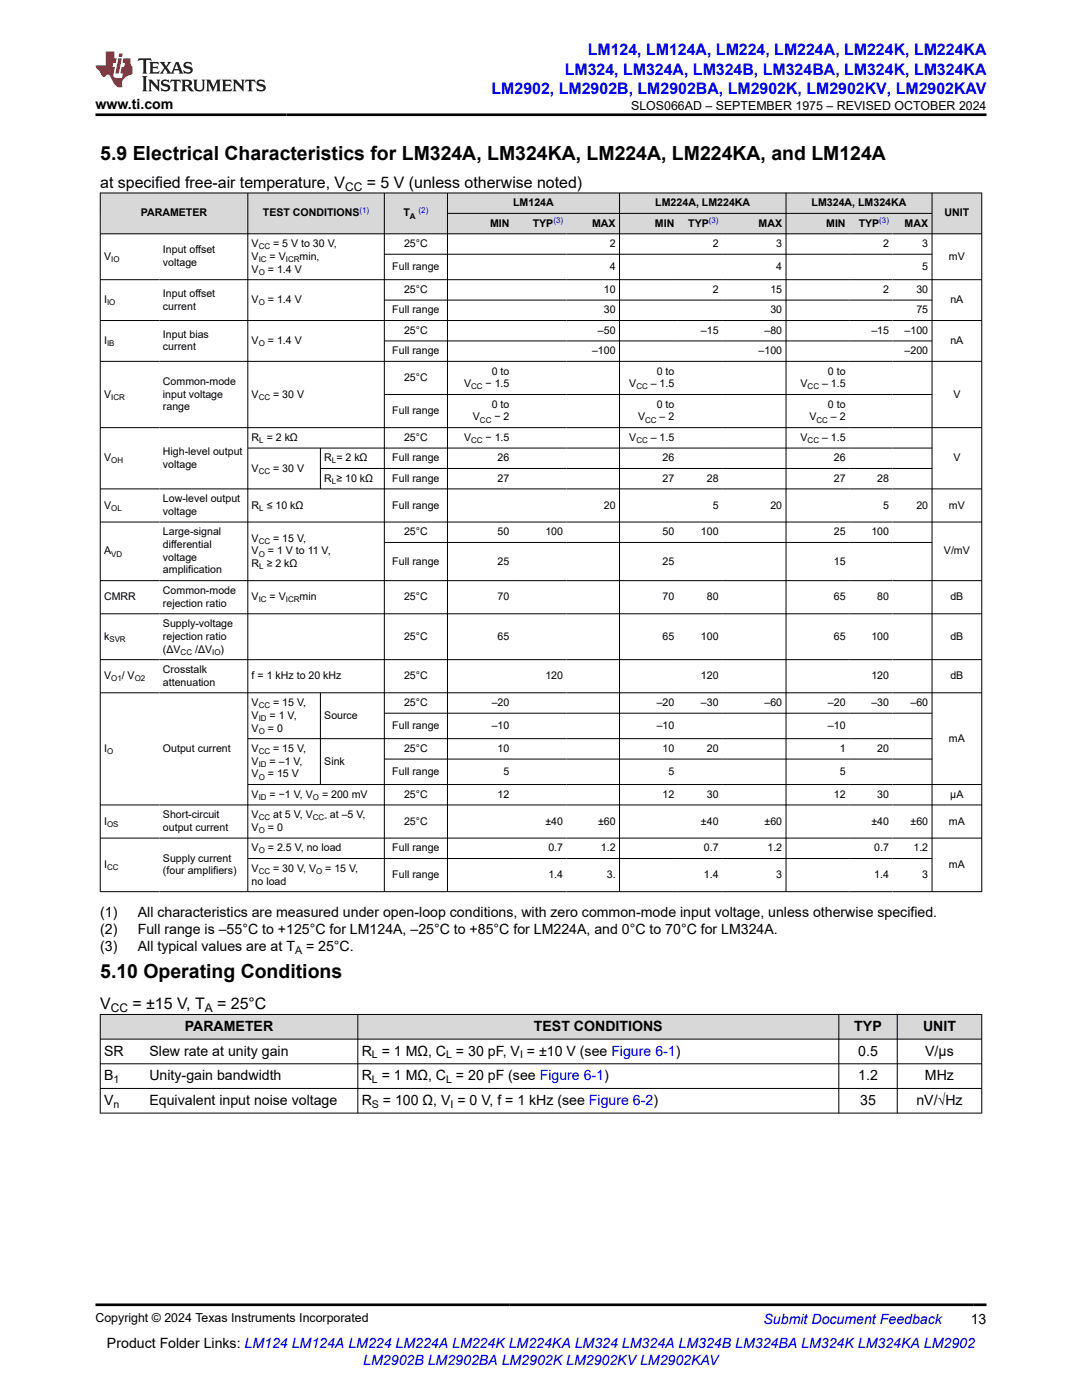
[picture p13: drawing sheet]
<svg xmlns="http://www.w3.org/2000/svg" width="216mm" height="279mm" viewBox="0 0 216 279" stroke-linecap="round" stroke-linejoin="round" font-family="sans-serif">
<defs><g id="words">
<g font-size="3.9">
<text x="20" y="32">5.9 Electrical Characteristics for LM324A, LM324KA, LM224A, LM224KA, and LM124A</text>
<text x="20" y="195.3">5.10 Operating Conditions</text>
</g>
<g font-size="3.2" fill="#00f">
<text x="117.3" y="11.1">LM124, LM124A, LM224, LM224A, LM224K, LM224KA</text>
<text x="112.7" y="14.9">LM324, LM324A, LM324B, LM324BA, LM324K, LM324KA</text>
<text x="98.1" y="18.7">LM2902, LM2902B, LM2902BA, LM2902K, LM2902KV, LM2902KAV</text>
</g>
<g font-size="3.2">
<text x="20" y="37.5">at specified free-air temperature, V</text>
<text x="73.2" y="37.5">= 5 V (unless otherwise noted)</text>
<text x="20" y="201.4">V</text>
<text x="26.4" y="201.4">= ±15 V, T</text>
<text x="43.3" y="201.4">= 25°C</text>
</g>
<g font-size="2.8">
<text x="19" y="21.8">www.ti.com</text>
<text x="20" y="183.1">(1)</text>
<text x="27.5" y="183.1">All characteristics are measured under open-loop conditions, with zero common-mode input voltage, unless otherwise specified.</text>
<text x="20" y="186.5">(2)</text>
<text x="20" y="189.9">(3)</text>
<text x="27.5" y="186.5">Full range is –55°C to +125°C for LM124A, –25°C to +85°C for LM224A, and 0°C to 70°C for LM324A.</text>
<text x="27.5" y="189.9">All typical values are at T</text>
<text x="61.1" y="189.9">= 25°C.</text>
<text x="36.9" y="205.7">PARAMETER</text>
<text x="106.5" y="205.7">TEST CONDITIONS</text>
<text x="170.5" y="205.7">TYP</text>
<text x="184.2" y="205.7">UNIT</text>
<text x="20.8" y="210.7">SR</text>
<text x="20.8" y="215.6">B</text>
<text x="29.8" y="210.7">Slew rate at unity gain</text>
<text x="29.8" y="215.6">Unity-gain bandwidth</text>
<text x="72.2" y="210.7">R = 1 MΩ, C = 30 pF, V = ±10 V (see Figure 6-1)</text>
<text x="72.2" y="215.6">R = 1 MΩ, C = 20 pF (see Figure 6-1)</text>
<text x="171.2" y="210.7">0.5</text>
<text x="171.2" y="215.6">1.2</text>
<text x="184.6" y="215.6">MHz</text>
<text x="184.6" y="210.7">V/μs</text>
<text x="20.8" y="220.5">V</text>
<text x="29.8" y="220.5">Equivalent input noise voltage</text>
<text x="72.2" y="220.5">R</text>
<text x="76.4" y="220.5">= 100 Ω, V = 0 V, f = 1 kHz (see Figure 6-2)</text>
<text x="171.6" y="220.5">35</text>
<text x="182.9" y="220.5">nV/√Hz</text>
<text x="21.4" y="269">Product Folder Links: LM124 LM124A LM224 LM224A LM224K LM224KA LM324 LM324A LM324B LM324BA LM324K LM324KA LM2902</text>
<text x="193.7" y="264.2">13</text>
</g>
<g font-size="2.8" fill="#00f">
<text x="152.4" y="264.2">Submit Document Feedback</text>
<text x="72.5" y="272.4">LM2902B LM2902BA LM2902K LM2902KV LM2902KAV</text>
</g>
<g font-size="2.5">
<text x="125.9" y="21.9">SLOS066AD – SEPTEMBER 1975 – REVISED OCTOBER 2024</text>
<text x="19" y="263.9">Copyright © 2024 Texas Instruments Incorporated</text>
</g>
<g font-size="2.4">
<text x="68.9" y="38.1">CC</text>
<text x="22.1" y="202">CC</text>
<text x="40.9" y="202">A</text>
</g>
<g font-size="2.1">
<text x="102.4" y="41.2">LM124A</text>
<text x="130.8" y="41.2">LM224A, LM224KA</text>
<text x="161.9" y="41.2">LM324A, LM324KA</text>
<text x="28.1" y="43.2">PARAMETER</text>
<text x="52.5" y="43.2">TEST CONDITIONS</text>
<text x="80.5" y="43.2">T</text>
<text x="97.8" y="45.2">MIN</text>
<text x="106.3" y="45.2">TYP</text>
<text x="118.1" y="45.2">MAX</text>
<text x="130.7" y="45.2">MIN</text>
<text x="137.3" y="45.2">TYP</text>
<text x="151.4" y="45.2">MAX</text>
<text x="164.9" y="45.2">MIN</text>
<text x="171.3" y="45.2">TYP</text>
<text x="180.5" y="45.2">MAX</text>
<text x="188.5" y="43.2">UNIT</text>
<text x="20.8" y="51.9">V</text>
<text x="32.5" y="50.6">Input offset</text>
<text x="32.5" y="53.1">voltage</text>
<text x="50.2" y="49.3">V</text>
<text x="50.2" y="51.9">V</text>
<text x="53.8" y="51.9">= V</text>
<text x="54.5" y="49.3">= 5 V to 30 V,</text>
<text x="59.8" y="51.9">min,</text>
<text x="78.3" y="53.9">Full range</text>
<text x="80.6" y="49.3">25°C</text>
<text x="121.7" y="49.3">2</text>
<text x="121.7" y="53.9">4</text>
<text x="142.2" y="49.3">2</text>
<text x="154.9" y="49.3">3</text>
<text x="154.9" y="53.9">4</text>
<text x="176.2" y="49.3">2</text>
<text x="184" y="49.3">3</text>
<text x="184" y="53.9">5</text>
<text x="189.4" y="51.9">mV</text>
<text x="32.5" y="59.2">Input offset</text>
<text x="50.2" y="54.4">V</text>
<text x="53.5" y="54.4">= 1.4 V</text>
<text x="80.6" y="58.5">25°C</text>
<text x="120.5" y="58.5">10</text>
<text x="142.2" y="58.5">2</text>
<text x="153.7" y="58.5">15</text>
<text x="176.2" y="58.5">2</text>
<text x="182.9" y="58.5">30</text>
<text x="20.8" y="60.5">I</text>
<text x="32.5" y="61.8">current</text>
<text x="50.2" y="60.5">V</text>
<text x="53.4" y="60.5">= 1.4 V</text>
<text x="78.3" y="62.5">Full range</text>
<text x="120.5" y="62.5">30</text>
<text x="153.7" y="62.5">30</text>
<text x="182.9" y="62.5">75</text>
<text x="189.6" y="60.5">nA</text>
<text x="20.8" y="68.7">I</text>
<text x="32.5" y="67.4">Input bias</text>
<text x="32.5" y="69.9">current</text>
<text x="50.2" y="68.7">V</text>
<text x="53.4" y="68.7">= 1.4 V</text>
<text x="78.3" y="70.7">Full range</text>
<text x="80.6" y="66.6">25°C</text>
<text x="118.1" y="70.7">–100</text>
<text x="119.3" y="66.6">–50</text>
<text x="139.9" y="66.6">–15</text>
<text x="151.4" y="70.7">–100</text>
<text x="152.5" y="66.6">–80</text>
<text x="173.9" y="66.6">–15</text>
<text x="180.5" y="66.6">–100</text>
<text x="180.5" y="70.7">–200</text>
<text x="189.6" y="68.7">nA</text>
<text x="32.5" y="76.8">Common-mode</text>
<text x="80.6" y="76">25°C</text>
<text x="92.6" y="77.3">V</text>
<text x="96.9" y="77.3">− 1.5</text>
<text x="98.1" y="74.8">0 to</text>
<text x="125.6" y="77.3">V</text>
<text x="129.9" y="77.3">– 1.5</text>
<text x="131" y="74.8">0 to</text>
<text x="159.7" y="77.3">V</text>
<text x="164" y="77.3">– 1.5</text>
<text x="165.2" y="74.8">0 to</text>
<text x="20.8" y="79.3">V</text>
<text x="32.5" y="79.3">input voltage</text>
<text x="32.5" y="81.9">range</text>
<text x="50.2" y="79.3">V</text>
<text x="54.5" y="79.3">= 30 V</text>
<text x="78.3" y="82.6">Full range</text>
<text x="94.4" y="83.9">V</text>
<text x="98.1" y="81.4">0 to</text>
<text x="98.7" y="83.9">− 2</text>
<text x="127.3" y="83.9">V</text>
<text x="131" y="81.4">0 to</text>
<text x="131.6" y="83.9">– 2</text>
<text x="161.5" y="83.9">V</text>
<text x="165.2" y="81.4">0 to</text>
<text x="165.8" y="83.9">– 2</text>
<text x="190.2" y="79.3">V</text>
<text x="50.2" y="88">R = 2 kΩ</text>
<text x="80.6" y="88">25°C</text>
<text x="92.6" y="88">V</text>
<text x="96.9" y="88">− 1.5</text>
<text x="125.6" y="88">V</text>
<text x="129.9" y="88">– 1.5</text>
<text x="159.7" y="88">V</text>
<text x="164" y="88">– 1.5</text>
<text x="20.8" y="92.1">V</text>
<text x="32.5" y="90.8">High-level output</text>
<text x="32.5" y="93.3">voltage</text>
<text x="50.2" y="94.1">V</text>
<text x="54.5" y="94.1">= 30 V</text>
<text x="64.7" y="92.1">R = 2 kΩ</text>
<text x="78.3" y="92.1">Full range</text>
<text x="99.3" y="92.1">26</text>
<text x="132.2" y="92.1">26</text>
<text x="166.4" y="92.1">26</text>
<text x="190.2" y="92.1">V</text>
<text x="20.8" y="101.5">V</text>
<text x="32.5" y="100.2">Low-level output</text>
<text x="50.2" y="101.5">R ≤ 10 kΩ</text>
<text x="64.7" y="96.1">R ≥ 10 kΩ</text>
<text x="78.3" y="96.1">Full range</text>
<text x="78.3" y="101.5">Full range</text>
<text x="99.3" y="96.1">27</text>
<text x="120.5" y="101.5">20</text>
<text x="132.2" y="96.1">27</text>
<text x="141" y="96.1">28</text>
<text x="142.2" y="101.5">5</text>
<text x="153.7" y="101.5">20</text>
<text x="166.4" y="96.1">27</text>
<text x="175" y="96.1">28</text>
<text x="176.2" y="101.5">5</text>
<text x="182.9" y="101.5">20</text>
<text x="189.4" y="101.5">mV</text>
<text x="32.5" y="102.8">voltage</text>
<text x="32.5" y="106.8">Large-signal</text>
<text x="80.6" y="106.8">25°C</text>
<text x="99.3" y="106.8">50</text>
<text x="108.8" y="106.8">100</text>
<text x="132.2" y="106.8">50</text>
<text x="139.9" y="106.8">100</text>
<text x="166.4" y="106.8">25</text>
<text x="173.9" y="106.8">100</text>
<text x="20.8" y="110.6">A</text>
<text x="32.5" y="109.4">differential</text>
<text x="32.5" y="111.9">voltage</text>
<text x="50.2" y="108.1">V</text>
<text x="50.2" y="110.6">V</text>
<text x="50.2" y="113.2">R ≥ 2 kΩ</text>
<text x="53.4" y="110.6">= 1 V to 11 V,</text>
<text x="54.5" y="108.1">= 15 V,</text>
<text x="78.3" y="112.7">Full range</text>
<text x="99.3" y="112.7">25</text>
<text x="132.2" y="112.7">25</text>
<text x="166.4" y="112.7">15</text>
<text x="188.4" y="110.6">V/mV</text>
<text x="20.8" y="119.8">CMRR</text>
<text x="32.5" y="114.5">amplification</text>
<text x="32.5" y="118.5">Common-mode</text>
<text x="50.2" y="119.8">V</text>
<text x="53.8" y="119.8">= V</text>
<text x="59.8" y="119.8">min</text>
<text x="80.6" y="119.8">25°C</text>
<text x="99.3" y="119.8">70</text>
<text x="132.2" y="119.8">70</text>
<text x="141" y="119.8">80</text>
<text x="166.4" y="119.8">65</text>
<text x="175" y="119.8">80</text>
<text x="189.6" y="119.8">dB</text>
<text x="32.5" y="121.1">rejection ratio</text>
<text x="32.5" y="125.1">Supply-voltage</text>
<text x="20.8" y="127.7">k</text>
<text x="32.5" y="127.7">rejection ratio</text>
<text x="32.5" y="130.2">(ΔV</text>
<text x="38.9" y="130.2">/ΔV</text>
<text x="44" y="130.2">)</text>
<text x="80.6" y="127.7">25°C</text>
<text x="99.3" y="127.7">65</text>
<text x="132.2" y="127.7">65</text>
<text x="139.9" y="127.7">100</text>
<text x="166.4" y="127.7">65</text>
<text x="173.9" y="127.7">100</text>
<text x="189.6" y="127.7">dB</text>
<text x="20.8" y="135.6">V</text>
<text x="24.3" y="135.6">/ V</text>
<text x="32.5" y="134.3">Crosstalk</text>
<text x="32.5" y="136.8">attenuation</text>
<text x="50.2" y="135.6">f = 1 kHz to 20 kHz</text>
<text x="80.6" y="135.6">25°C</text>
<text x="108.8" y="135.6">120</text>
<text x="139.9" y="135.6">120</text>
<text x="173.9" y="135.6">120</text>
<text x="189.6" y="135.6">dB</text>
<text x="50.2" y="140.9">V</text>
<text x="50.2" y="143.4">V</text>
<text x="53.8" y="143.4">= 1 V,</text>
<text x="54.5" y="140.9">= 15 V,</text>
<text x="64.7" y="143.4">Source</text>
<text x="80.6" y="140.9">25°C</text>
<text x="98.1" y="140.9">–20</text>
<text x="131" y="140.9">–20</text>
<text x="139.9" y="140.9">–30</text>
<text x="152.5" y="140.9">–60</text>
<text x="165.2" y="140.9">–20</text>
<text x="173.9" y="140.9">–30</text>
<text x="181.7" y="140.9">–60</text>
<text x="50.2" y="146">V</text>
<text x="53.4" y="146">= 0</text>
<text x="78.3" y="145.5">Full range</text>
<text x="98.1" y="145.5">–10</text>
<text x="131" y="145.5">–10</text>
<text x="165.2" y="145.5">–10</text>
<text x="189.4" y="148">mA</text>
<text x="20.8" y="150.1">I</text>
<text x="32.5" y="150.1">Output current</text>
<text x="50.2" y="150.1">V</text>
<text x="50.2" y="152.6">V</text>
<text x="50.2" y="155.1">V</text>
<text x="53.4" y="155.1">= 15 V</text>
<text x="53.8" y="152.6">= –1 V,</text>
<text x="54.5" y="150.1">= 15 V,</text>
<text x="64.7" y="152.6">Sink</text>
<text x="78.3" y="154.6">Full range</text>
<text x="80.6" y="150.1">25°C</text>
<text x="99.3" y="150.1">10</text>
<text x="100.5" y="154.6">5</text>
<text x="132.2" y="150.1">10</text>
<text x="133.4" y="154.6">5</text>
<text x="141" y="150.1">20</text>
<text x="167.6" y="150.1">1</text>
<text x="167.6" y="154.6">5</text>
<text x="175" y="150.1">20</text>
<text x="50.2" y="159.2">V</text>
<text x="53.8" y="159.2">= −1 V, V</text>
<text x="64.3" y="159.2">= 200 mV</text>
<text x="80.6" y="159.2">25°C</text>
<text x="99.3" y="159.2">12</text>
<text x="132.2" y="159.2">12</text>
<text x="141" y="159.2">30</text>
<text x="166.4" y="159.2">12</text>
<text x="175" y="159.2">30</text>
<text x="189.6" y="159.2">μA</text>
<text x="20.8" y="164.6">I</text>
<text x="32.5" y="163.3">Short-circuit</text>
<text x="32.5" y="165.8">output current</text>
<text x="50.2" y="163.3">V</text>
<text x="50.2" y="165.8">V</text>
<text x="53.4" y="165.8">= 0</text>
<text x="54.5" y="163.3">at 5 V, V</text>
<text x="65.8" y="163.3">at –5 V,</text>
<text x="80.6" y="164.6">25°C</text>
<text x="108.8" y="164.6">±40</text>
<text x="119.3" y="164.6">±60</text>
<text x="139.9" y="164.6">±40</text>
<text x="152.6" y="164.6">±60</text>
<text x="173.9" y="164.6">±40</text>
<text x="181.7" y="164.6">±60</text>
<text x="189.4" y="164.6">mA</text>
<text x="20.8" y="173.2">I</text>
<text x="32.5" y="171.9">Supply current</text>
<text x="50.2" y="169.9">V</text>
<text x="50.2" y="174">V</text>
<text x="53.4" y="169.9">= 2.5 V, no load</text>
<text x="54.5" y="174">= 30 V, V</text>
<text x="64.9" y="174">= 15 V,</text>
<text x="78.3" y="169.9">Full range</text>
<text x="109.4" y="169.9">0.7</text>
<text x="119.9" y="169.9">1.2</text>
<text x="140.4" y="169.9">0.7</text>
<text x="153.1" y="169.9">1.2</text>
<text x="174.5" y="169.9">0.7</text>
<text x="182.3" y="169.9">1.2</text>
<text x="189.4" y="173.2">mA</text>
<text x="32.5" y="174.5">(four amplifiers)</text>
<text x="50.2" y="176.5">no load</text>
<text x="78.3" y="175.3">Full range</text>
<text x="109.4" y="175.3">1.4</text>
<text x="121.1" y="175.3">3.</text>
<text x="140.4" y="175.3">1.4</text>
<text x="154.9" y="175.3">3</text>
<text x="174.5" y="175.3">1.4</text>
<text x="184" y="175.3">3</text>
<text x="58.9" y="190.4">A</text>
<text x="74.2" y="211.2">L</text>
<text x="89" y="211.2">L</text>
<text x="103.8" y="211.2">I</text>
<text x="22.6" y="216.1">1</text>
<text x="22.6" y="221.1">n</text>
<text x="74.2" y="216.1">L</text>
<text x="74.2" y="221.1">S</text>
<text x="89" y="216.1">L</text>
<text x="89.9" y="221.1">I</text>
</g>
<g font-size="1.6" fill="#00f">
<text x="71.7" y="42.5">(1)</text>
<text x="83.5" y="42.5">(2)</text>
<text x="110.4" y="44.5">(3)</text>
<text x="141.4" y="44.5">(3)</text>
<text x="175.5" y="44.5">(3)</text>
</g>
<g font-size="1.6">
<text x="81.8" y="43.6">A</text>
<text x="22.2" y="52.3">IO</text>
<text x="51.6" y="49.7">CC</text>
<text x="51.6" y="52.3">IC</text>
<text x="57" y="52.3">ICR</text>
<text x="51.6" y="54.8">O</text>
<text x="21.4" y="60.9">IO</text>
<text x="51.6" y="60.9">O</text>
<text x="21.4" y="69.1">IB</text>
<text x="51.6" y="69.1">O</text>
<text x="94" y="77.7">CC</text>
<text x="127" y="77.7">CC</text>
<text x="161.1" y="77.7">CC</text>
<text x="22.2" y="79.8">ICR</text>
<text x="51.6" y="79.8">CC</text>
<text x="51.7" y="88.4">L</text>
<text x="94" y="88.4">CC</text>
<text x="95.8" y="84.3">CC</text>
<text x="127" y="88.4">CC</text>
<text x="128.7" y="84.3">CC</text>
<text x="161.1" y="88.4">CC</text>
<text x="162.9" y="84.3">CC</text>
<text x="22.2" y="92.5">OH</text>
<text x="51.6" y="94.5">CC</text>
<text x="66.2" y="92.5">L</text>
<text x="22.2" y="101.9">OL</text>
<text x="51.7" y="101.9">L</text>
<text x="66.2" y="96.6">L</text>
<text x="22.2" y="111.1">VD</text>
<text x="51.6" y="108.5">CC</text>
<text x="51.6" y="111.1">O</text>
<text x="51.7" y="113.6">L</text>
<text x="51.6" y="120.2">IC</text>
<text x="57" y="120.2">ICR</text>
<text x="21.8" y="128.1">SVR</text>
<text x="36" y="130.6">CC</text>
<text x="42.3" y="130.6">IO</text>
<text x="22.2" y="136">O1</text>
<text x="26.9" y="136">O2</text>
<text x="51.6" y="141.3">CC</text>
<text x="51.6" y="143.9">ID</text>
<text x="51.6" y="146.4">O</text>
<text x="21.4" y="150.5">O</text>
<text x="51.6" y="150.5">CC</text>
<text x="51.6" y="153">ID</text>
<text x="51.6" y="155.6">O</text>
<text x="51.6" y="159.6">ID</text>
<text x="62.4" y="159.6">O</text>
<text x="21.4" y="165">OS</text>
<text x="51.6" y="163.7">CC</text>
<text x="51.6" y="166.3">O</text>
<text x="62.4" y="163.7">CC-</text>
<text x="21.4" y="173.6">CC</text>
<text x="51.6" y="170.3">O</text>
<text x="51.6" y="174.4">CC</text>
<text x="63.1" y="174.4">O</text>
</g>
</g></defs>
<g fill="#d8d8d8">
<path d="M20 38.5h175.9v4.1h-175.9z" fill-rule="evenodd"/>
<path d="M20.1 38.6h29.3v8h-29.3z" fill-rule="evenodd"/>
<path d="M49.5 38.6h27.1v8h-27.1z" fill-rule="evenodd"/>
<path d="M76.8 38.6h12.4v8h-12.4z" fill-rule="evenodd"/>
<path d="M89.4 38.6h34.2v3.9h-34.2z" fill-rule="evenodd"/>
<path d="M123.7 38.6h33.1v3.9h-33.1z" fill-rule="evenodd"/>
<path d="M156.9 38.6h29v3.9h-29z" fill-rule="evenodd"/>
<path d="M186 38.6h9.8v8h-9.8z" fill-rule="evenodd"/>
<path d="M89.4 42.7h13v3.9h-13z" fill-rule="evenodd"/>
<path d="M102.4 42.7h10.7v3.9h-10.7z" fill-rule="evenodd"/>
<path d="M113.1 42.7h10.5v3.9h-10.5z" fill-rule="evenodd"/>
<path d="M123.7 42.7h11.6v3.9h-11.6z" fill-rule="evenodd"/>
<path d="M135.3 42.7h8.8v3.9h-8.8z" fill-rule="evenodd"/>
<path d="M144.1 42.7h12.7v3.9h-12.7z" fill-rule="evenodd"/>
<path d="M156.9 42.7h12.5v3.9h-12.5z" fill-rule="evenodd"/>
<path d="M169.4 42.7h8.7v3.9h-8.7z" fill-rule="evenodd"/>
<path d="M178.1 42.7h7.8v3.9h-7.8z" fill-rule="evenodd"/>
</g>
<g fill="none" stroke="#000" stroke-width=".2">
<path d="M19.9 38.5h176.1M20 38.5v139.5M49.4 38.5v139.5M76.7 38.5v139.5M89.3 38.5v139.5M123.6 38.5v139.5M156.8 38.5v139.5M186 38.5v139.5M195.9 38.5v139.5M19.9 46.7h176.1M19.9 55.8h176.1M76.7 50.7h109.3"/>
<path d="M76.7 59.9h109.3M89.3 42.6h96.7M19.9 64h176.1M19.9 72.1h176.1M76.7 68h109.3M76.7 78.7h109.3M19.9 85.3h176.1M19.9 97.6h176.1M49.4 89.4h136.6M63.9 89.4v8.2M63.9 93.5h122.1M19.9 104.2h176.1"/>
<path d="M19.9 115.9h176.1M76.7 108.3h109.3M19.9 122.5h176.1M19.9 131.6h176.1M19.9 138.3h176.1M63.9 138.3v18.3M49.4 147.4h136.6M76.7 142.3h109.3M76.7 151.5h109.3M196 156.6h-146.6M19.9 160.6h176.1M19.9 167.3h176.1"/>
<path d="M19.9 177.9h176.1M49.4 171.3h136.6"/>
</g>
<g fill="#d8d8d8">
<path d="M20 202.5h175.9v4.9h-175.9z" fill-rule="evenodd"/>
<path d="M20.1 202.5h51.2v4.8h-51.2z" fill-rule="evenodd"/>
<path d="M71.5 202.5h95.8v4.8h-95.8z" fill-rule="evenodd"/>
<path d="M167.4 202.5h11.6v4.8h-11.6z" fill-rule="evenodd"/>
<path d="M179.1 202.5h16.7v4.8h-16.7z" fill-rule="evenodd"/>
</g>
<path d="M19.9 202.5h176.1M19.9 207.4h176.1M19.9 212.3h176.1M19.9 217.2h176.1M20 202.4v19.8M71.4 202.4v19.8M167.4 202.4v19.8M179 202.4v19.8M195.9 202.4v19.8M19.9 222.1h176.1" fill="none" stroke="#000" stroke-width=".2"/>
<path d="M27.7 11.6l-.2 .6 .5-.2h.6v.1v2.2l-.2 .4h1l-.2-.4v-2.2v-.1h.5l.5 .2-.1-.6zM29.8 12.4l.2 .3v1.6l-.2 .4h1.9l.1-.6a1.08 1.08 0 0 1-1.3 .2v-.7h.6l.4 .2v-.7l-.4 .2h-.6v-.5l.2-.2a1 1 0 0 1 1 .3l-.1-.5zM31.8 12.4l1 1.1-1 1.2h.9l-.2-.2 .4-.8 .5 .8-.2 .2h1.6l-.2-.2 .1-.5h1l.1 .5-.1 .2h.9l-.2-.4-.8-1.9h-.5l-1 2.1-.8-1.1 .9-1h-.8l.2 .2-.5 .6-.3-.6 .1-.2zM35.2 12.8l.4 1h-.8zM36.8 12.5a.65 .65 0 0 0-.2 .7 .65 .65 0 0 0 .6 .5l.7 .1 .1 .3a.79 .79 0 0 1-.7 .4 .79 .79 0 0 1-.7-.5l.1 .7 .2-.1a.93 .93 0 0 0 1.1 0 .93 .93 0 0 0 .4-.9 1.46 1.46 0 0 0-1.2-.6l-.1-.3a1.09 1.09 0 0 1 1.2 .2l-.2-.6-.1 .1-.6-.2zM28.4 15.2l.2 .4v2.2l-.2 .4h1l-.2-.4v-2.2l.2-.4zM29.6 15.9l.2 .4v1.5l-.2 .4h.8l-.3-.4v-1.3l1.7 1.8v-2l.2-.4h-.8l.2 .2 .1 1.1-1.2-1.3zM32.3 16a.65 .65 0 0 0-.2 .8 .65 .65 0 0 0 .7 .4l.6 .2 .1 .2a.79 .79 0 0 1-.7 .4 .79 .79 0 0 1-.7-.5l.1 .7 .2-.1a.93 .93 0 0 0 1.1 .1 .93 .93 0 0 0 .4-1 1.46 1.46 0 0 0-1.2-.5l-.1-.4a1.09 1.09 0 0 1 1.2 .2l-.2-.6-.1 .1-.6-.1zM34.1 15.9l-.1 .6a.63 .63 0 0 1 .7-.3l.1 1.6-.3 .4h1l-.2-.4v-1.6a.66 .66 0 0 1 .8 .3l-.1-.6zM36.2 15.9l.2 .4v1.5l-.2 .4h.9l-.2-.2v-.7h.5l.1 .2a.79 .79 0 0 0 1.2 .6l-1-.9a.61 .61 0 0 0 .6-.6 .61 .61 0 0 0-.5-.7zM36.9 16.2h.2a.47 .47 0 0 1 .5 .1 .47 .47 0 0 1 .1 .5l-.2 .1-.6 .1zM38.5 15.9l.2 .2a2.27 2.27 0 0 0 .4 2 1.04 1.04 0 0 0 1.7-.7v-1.3l.2-.2h-.8l.2 .4v1.1a.6 .6 0 0 1-.6 .6 .6 .6 0 0 1-.6-.6v-1.1l.3-.4zM41.1 15.9l.2 .4v1.5l-.2 .4h.7l-.2-.4v-1.4l.9 1.9 .8-1.9v1.4l-.2 .4h1l-.3-.4v-1.5l.3-.4h-.8l-.7 1.5-.7-1.5zM44.3 15.9l.2 .4v1.5l-.2 .4h1.9l.1-.6a1.09 1.09 0 0 1-1.3 .2v-.7h.6l.4 .2v-.6l-.4 .2h-.6v-.6l.2-.1a1.01 1.01 0 0 1 1 .3l-.1-.6zM46.4 15.9l.3 .4v1.5l-.3 .4h.8l-.2-.4v-1.3l1.6 1.8v-2l.2-.4h-.7l.2 .2v1.1l-1.2-1.3zM49 15.9l-.1 .6a.63 .63 0 0 1 .8-.3v1.6l-.3 .4h1l-.2-.4v-1.6a.66 .66 0 0 1 .8 .3l-.1-.6zM51.4 16a.65 .65 0 0 0-.2 .8 .65 .65 0 0 0 .6 .4l.6 .2 .2 .2a.79 .79 0 0 1-.8 .4 .79 .79 0 0 1-.6-.5l.1 .7 .2-.1a.93 .93 0 0 0 1 .1 .93 .93 0 0 0 .5-1 1.46 1.46 0 0 0-1.3-.5l-.1-.4a1.09 1.09 0 0 1 1.3 .2l-.2-.6-.2 .1-.5-.1z" fill="#231f20"/>
<path d="M21.1 10.3v2.7h-2.1l.1 .4 .9 1a.95 .95 0 0 0 .9 .9 .59 .59 0 0 1 .6-.4 .59 .59 0 0 1 .5 .3l.4 .8a1.59 1.59 0 0 0 2.1 1.4 1.61 1.61 0 0 1 1-2.3l1-.3-.1-1.5a1.59 1.59 0 0 1-.4-1.7h-1.4l-.2 .9h.5l-.1 .9h-.5l-.2 .9v.3l.4 .1-.2 .9h-.6a.73 .73 0 0 1-1.1-.7l.3-1.5h-.5l.2-.9h.5l.2-.9h-.5v-1.3zM23.6 11.6l-.6 3.1h.7l.6-3.1zM23.8 10.7l-.1 .6h.7l.1-.6z" fill="#ed1c24"/>
<path d="M19 22.9h177.8M19 260.4h177.8" fill="none" stroke="#000" stroke-width=".53"/>
<use href="#words"/>
</svg>
